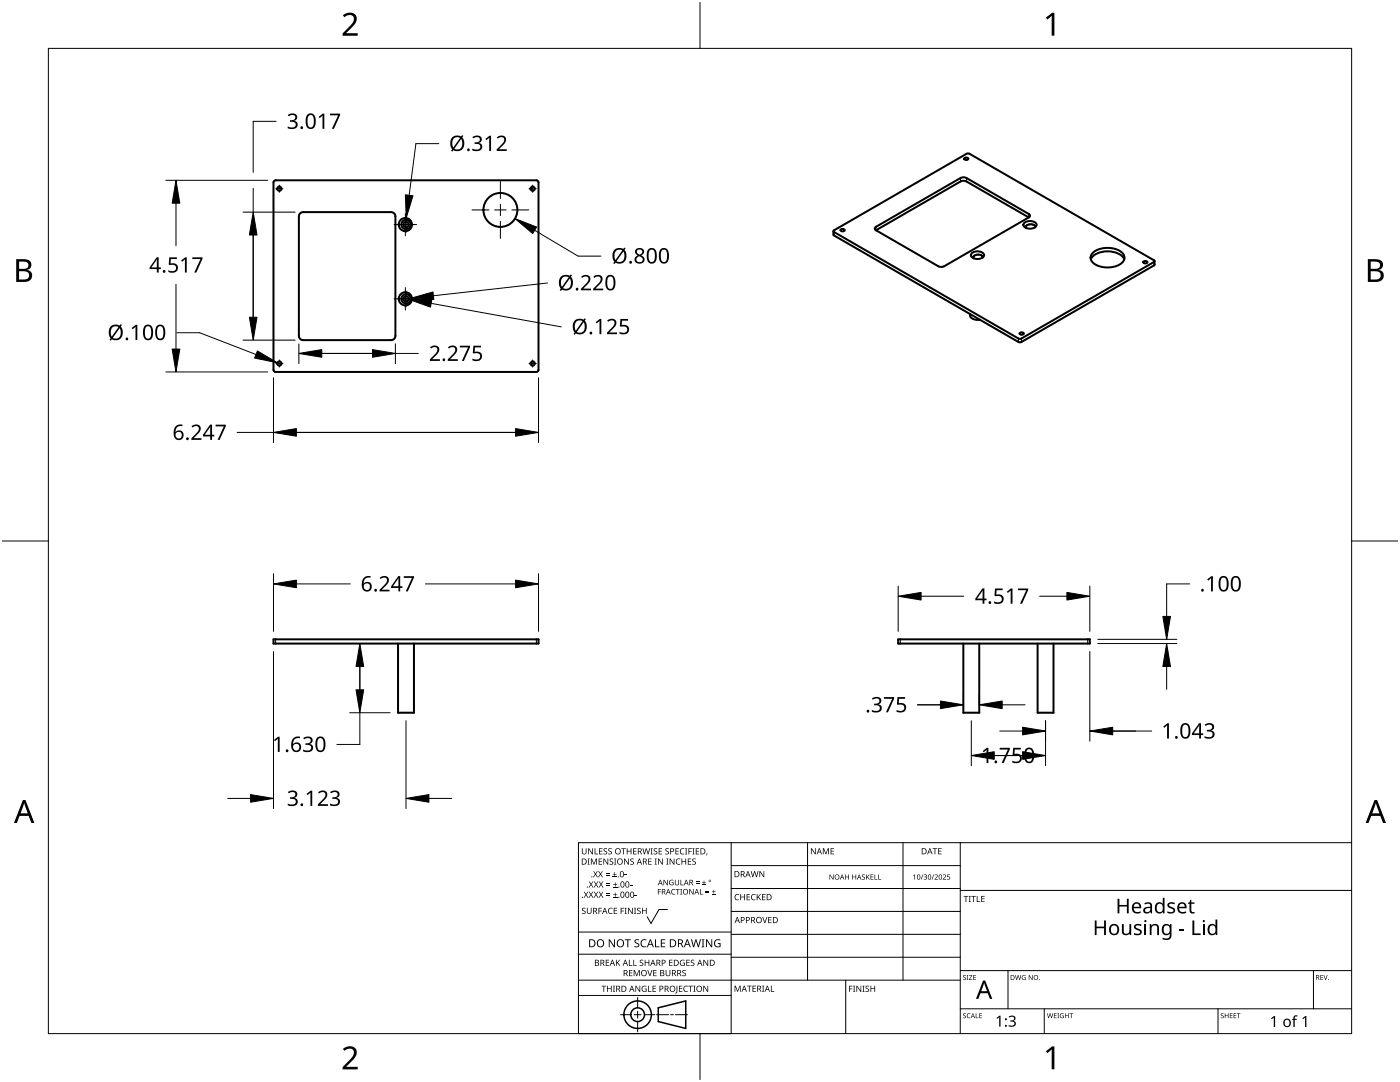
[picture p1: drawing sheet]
<svg xmlns="http://www.w3.org/2000/svg" width="279mm" height="216mm" viewBox="0 0 279 216" stroke-linecap="round" stroke-linejoin="round" font-family="sans-serif">
<path d="M191.7 35.5v.7M192.9 35.5v.7M166.5 46.3v.7M174.8 45.3v.6M205.3 42.7v.7M230.3 52.3v.7M203.3 67.5v.7M203.9 67.5v.7M55 127.6v.8M107 127.6v.8M179.7 127.6v.8M217.1 127.6v.8" fill="none" stroke="#000" stroke-width=".2"/>
<g fill="none" stroke="#000" stroke-width=".4">
<path d="M54.8 36h52.5l.2 .4-.1 37.6-.4 .2h-52.2l-.2-.4v-37.4zM192.5 31.6l.3-.2 .4 .2a.37 .37 0 0 1-.4 .3 .37 .37 0 0 1-.3-.3zM59.9 42.6l.6-.3h17.6a.85 .85 0 0 1 .8 .9v23.8a.85 .85 0 0 1-.8 .9h-17.6a.85 .85 0 0 1-.9-.9v-23.8zM166.3 46.1l.2 .9 37.1 21.3 26.7-15.3 .1-.9M166.4 46l26.8-15.4 37.2 21.5-26.8 15.5-37.1-21.3zM167.8 45.8l.4-.1 .3 .1a.37 .37 0 0 1-.3 .4 .37 .37 0 0 1-.4-.4zM194 50.5a1.61 1.61 0 0 1 2.4 .4 1.52 1.52 0 0 1-2.6 0zM194.2 51.3l.1 .2M194.2 51.3h.1M196.1 51.2a1.16 1.16 0 0 0-1.9 .1M196.1 51.2v.1M196.1 51.3l-.1 .2"/>
<path d="M204.5 44.4a1.61 1.61 0 0 1 2.4 .5 1.53 1.53 0 0 1-2.7 0zM205.3 43.4l.3-.4-.3-.3-12.4-7.2-.8-.1-17.3 9.9-.2 .3 .2 .3M205.3 43.4l-12.4-7.2-.8-.1-17.3 9.8M205.3 43.4l-17.2 9.8-.9-.1-12.4-7.2M206.6 45.2a1.14 1.14 0 0 0-1.9 .1l.1 .2M206.6 45.2h.1M206.6 45.2l-.1 .2M218 50.6a4.8 4.8 0 0 1 6.1 0 1.5 1.5 0 0 1-.9 2.3 4.9 4.9 0 0 1-5.2-.6 1.25 1.25 0 0 1 0-1.7zM224.4 51.8a3.8 3.8 0 0 0-4.1-1.6 3 3 0 0 0-2.6 1.6M228.2 52.2l.4-.1 .3 .1a.37 .37 0 0 1-.3 .4 .37 .37 0 0 1-.4-.4zM193.6 62.7a1.24 1.24 0 0 0 1.6 1.1h.4M203.5 66.4l.4-.1 .4 .1a.37 .37 0 0 1-.4 .4 .37 .37 0 0 1-.4-.4z"/>
<path d="M54.6 127.6h52.9v.8h-52.9zM79.4 128.4v13.8h3.2v-13.8M179.3 127.6h38.2v.8h-38.2zM192.3 128.4v13.8h3.1v-13.8M207.1 128.4v13.8h3.1v-13.8"/>
<circle cx="55.8" cy="37.7" r=".42"/>
<circle cx="106.3" cy="37.7" r=".42"/>
<circle cx="80.9" cy="44.8" r="1.32"/>
<circle cx="80.9" cy="59.6" r="1.32"/>
<circle cx="81" cy="59.6" r=".93"/>
<circle cx="81" cy="44.8" r=".93"/>
<circle cx="81" cy="59.6" r=".53"/>
<circle cx="81" cy="44.8" r=".53"/>
<circle cx="99.9" cy="41.9" r="3.4"/>
<circle cx="55.8" cy="72.5" r=".42"/>
<circle cx="106.3" cy="72.5" r=".42"/>
</g>
<path d="M9.7 9.7h260v196.5h-260z" fill="none" stroke="#000" stroke-width=".2"/>
<path d="M139.7 .5v9.2M.5 108h9.2M269.7 108h9.2M139.7 206.2v9.2" fill="none" stroke="#000" stroke-width=".2"/>
<g fill="#000">
<path d="M68.4 3.1a1.64 1.64 0 0 1 2.8 .4 2.52 2.52 0 0 1-1.2 2.2l-.9 .9h2.3v.5h-3v-.4l1.2-1.2a1.95 1.95 0 0 0 .9-2.2 1.23 1.23 0 0 0-1.8 .1zM208.7 3.5l1.3-.9h.4v4.5h-.5v-4l-.9 .8zM68.4 209.3a1.64 1.64 0 0 1 2.8 .4 2.52 2.52 0 0 1-1.2 2.2l-.9 1h2.3v.5h-3v-.5l1.2-1.2a1.95 1.95 0 0 0 .9-2.1 1.23 1.23 0 0 0-1.8 .1zM208.7 209.8l1.3-1h.4v4.6h-.5v-4l-.9 .7z"/>
<path d="M3.2 51.7h1.3a1.28 1.28 0 0 1 1.7 1.3 1.04 1.04 0 0 1-.8 .9 1.23 1.23 0 0 1 1 1.5 1.23 1.23 0 0 1-1.6 .9h-1.6zM3.8 54.1v1.7h.9a.86 .86 0 0 0 1.1-.9 .86 .86 0 0 0-1.1-.8zM3.8 52.2v1.4h.8a.78 .78 0 0 0 1.1-.7 .78 .78 0 0 0-1.1-.7z"/>
<path d="M273 51.7h1.3a1.28 1.28 0 0 1 1.7 1.3 1.04 1.04 0 0 1-.9 .9 1.23 1.23 0 0 1 1 1.5 1.23 1.23 0 0 1-1.5 .9h-1.6zM273.6 54.1v1.7h.9a.86 .86 0 0 0 1.1-.9 .86 .86 0 0 0-1.2-.8zM273.6 52.2v1.4h.8a.78 .78 0 0 0 1-.7 .78 .78 0 0 0-1.1-.7z"/>
<path d="M4.6 159.6h.5l1.8 4.6h-.6l-.6-1.4h-1.8l-.5 1.4h-.6zM4.8 160.2l-.7 2.1h1.4z"/>
<path d="M274.3 159.6h.5l1.8 4.6h-.6l-.5-1.4h-1.8l-.6 1.4h-.6zM274.6 160.2l-.7 2.1h1.4z"/>
</g>
<g fill="none" stroke="#000" stroke-width=".2">
<path d="M145.9 168.1v38.1h-30.5v-38.1h154.3M145.9 172.7h45.7M145.9 177.3h45.7M161.2 168.1v27.5M180.2 168.1v27.5M191.6 168.1v38.1M191.6 177.7h78.1M115.4 198.6h30.5M115.4 195.6h76.2M115.4 190.4h30.5M115.4 186h30.5M127.3 199v2.1"/>
<path d="M133.2 181.5h-1.7l-1.6 2.8-.7-1.4M145.9 181.9h45.7M145.9 186.4h45.7M145.9 191h45.7M168.8 195.6v10.6M191.6 193.7h78.1M201.2 193.7v7.6M262.1 193.7v7.6M123.8 202.5h2.1M126.6 202.5h1.3M127.3 201.8v1.4M127.3 203.8v2.1"/>
<path d="M128.6 202.5h2.1M131 202.5h2.4M133.8 202.5h.6M134.8 202.5h2.4M191.6 201.3h78.1M208.4 201.3v4.9M243.1 201.3v4.9"/>
</g>
<g fill="#000">
<path d="M116.1 169.3h.2v.8a.32 .32 0 0 0 .3 .3 .32 .32 0 0 0 .3-.3v-.8h.2v.8a.47 .47 0 0 1-.5 .4 .47 .47 0 0 1-.5-.5zM116.5 177.9h.2l.3 .5 .3-.5h.1l-.4 .6 .4 .6h-.1l-.3-.5-.4 .5h-.1l.4-.6zM117.3 171.3h.4l-.1 .1v1l.1 .1h-.4l.1-.1v-1zM117.4 169.3h.2l.6 1v-1h.1v1.2h-.1l-.7-1v1h-.1zM117.5 177.9h.2l.3 .5 .3-.5h.1l-.4 .6 .4 .6h-.1l-.4-.5-.3 .5h-.1l.4-.6zM117.5 175.9h.2l.3 .5 .3-.5h.1l-.4 .6 .5 .6h-.2l-.3-.5-.4 .5h-.1l.4-.6zM117.9 171.3h.3l.3 1 .4-1h.2v1.2h-.1v-1l-.4 1h-.1l-.4-1v1h-.2zM118.7 169.3h.1v1h.6v.2h-.7zM118.4 173.8h.1l.3 .5 .3-.5h.2l-.4 .6 .4 .7h-.1l-.4-.6-.3 .6h-.1l.4-.7zM118.5 177.9h.2l.2 .5 .3-.5h.2l-.4 .6 .4 .6h-.1l-.4-.5-.3 .5h-.1l.4-.6zM118.5 175.9h.2l.3 .5 .3-.5h.1l-.4 .6 .4 .6h-.1l-.3-.5-.4 .5h-.1l.4-.6zM119.5 171.3h.7v.1h-.6v.4h.5v.2h-.5v.4h.6v.1h-.7z"/>
<path d="M119.6 169.3h.6v.1h-.5v.4h.5v.1h-.5v.4h.5v.2h-.6zM119.4 173.8h.1l.3 .5 .3-.5h.2l-.4 .6 .4 .7h-.1l-.4-.6-.3 .6h-.2l.5-.7zM119.5 177.9h.1l.3 .5 .3-.5h.2l-.4 .6 .4 .6h-.1l-.4-.5-.3 .5h-.1l.4-.6zM119.5 175.9h.2l.3 .5 .3-.5h.1l-.4 .6 .4 .6h-.1l-.4-.5-.3 .5h-.1l.4-.6zM120.9 174.6h.8v.1h-.8zM120.9 174.2h.8v.1h-.8zM121 178.7h.8v.1h-.8zM121 178.3h.8v.1h-.8zM121 176.6h.8v.1h-.8zM121 176.3h.8v.1h-.8zM120.5 169.4l.4-.1h.3l-.1 .1a.25 .25 0 0 0-.4-.1 .25 .25 0 0 0 0 .4 .4 .4 0 0 1 .5 .3 .4 .4 0 0 1-.3 .5 .4 .4 0 0 1-.5-.2h.2a.27 .27 0 0 0 .4-.1 .27 .27 0 0 0-.3-.3l-.2-.2zM120.4 171.3h.2l.6 1v-1h.2v1.2h-.2l-.6-1v1h-.2z"/>
<path d="M121.4 169.4l.5-.1h.2v.1a.25 .25 0 0 0-.4-.1 .25 .25 0 0 0 0 .4 .4 .4 0 0 1 .4 .3 .4 .4 0 0 1-.2 .5 .4 .4 0 0 1-.5-.2h.1a.27 .27 0 0 0 .5-.1 .27 .27 0 0 0-.4-.3l-.2-.2zM122.3 174.9h.8v.2h-.8zM122.4 179h.8v.1h-.8zM122.4 177h.8v.1h-.8zM121.7 171.4l.4-.1 .3 .1-.1 .1a.25 .25 0 0 0-.4-.1 .25 .25 0 0 0 0 .4 .4 .4 0 0 1 .5 .3 .4 .4 0 0 1-.3 .5 .4 .4 0 0 1-.5-.3l.2 .1a.27 .27 0 0 0 .4-.2 .27 .27 0 0 0-.3-.3l-.2-.2zM122.6 174h.1v.4h.4v.1h-.4v.4h-.1v-.4h-.3v-.1h.3zM122.7 178.1h.1v.4h.4v.1h-.4v.3h-.1v-.3h-.3v-.1h.3zM122.7 176.1h.2v.3h.3v.2h-.3v.3h-.2v-.3h-.3v-.2h.3zM122.5 171.3h.5l-.2 .1v1l.2 .1h-.5l.2-.1v-1zM124 169.3h.9v.1h-.4v1.1h-.1v-1.1h-.4zM124.7 174.5h.4v.2h-.4zM124.6 171.3h.1l.7 1v-1h.1v1.2h-.2l-.6-1v1h-.1z"/>
<path d="M125.7 176.6h.5v.1h-.5zM125.1 169.3h.1v.5h.7v-.5h.1v1.2h-.1v-.6h-.7v.6h-.1zM125.8 171.4l.5-.1 .2 .1v.1a.25 .25 0 0 0-.4-.1 .25 .25 0 0 0 0 .4 .4 .4 0 0 1 .4 .3 .4 .4 0 0 1-.2 .5 .4 .4 0 0 1-.5-.3l.1 .1a.27 .27 0 0 0 .5-.2 .27 .27 0 0 0-.4-.3l-.2-.2zM126.7 178.6h.4v.2h-.4zM126.4 169.3h.6v.1h-.5v.4h.5v.1h-.5v.4h.5v.2h-.6zM128.2 169.3h.2l.2 1 .3-1h.2l.2 1 .3-1h.1l-.3 1.2h-.1l-.3-1.1-.3 1.1h-.2zM129.4 171.3h.6v.1h-.5v.4h.5v.2h-.5v.4h.5v.1h-.6zM129.8 169.3h.5l-.2 .1v1l.2 .1h-.5l.2-.1v-1zM130.7 171.3h.4l-.1 .1v1l.1 .1h-.4l.1-.1v-1zM130.5 169.4l.4-.1h.3l-.1 .1a.25 .25 0 0 0-.4-.1 .25 .25 0 0 0 0 .4 .4 .4 0 0 1 .5 .3 .4 .4 0 0 1-.3 .5 .4 .4 0 0 1-.5-.2h.2a.27 .27 0 0 0 .4-.1 .27 .27 0 0 0-.3-.3l-.2-.2zM131.3 177.4h.6v.1h-.5v.4h.5v.1h-.5v.5h-.1zM131.4 169.3h.7v.1h-.5v.4h.5v.1h-.5v.4h.5v.2h-.7z"/>
<path d="M131.3 171.3h.2l.7 1-.1-1h.2v1.2h-.2l-.6-1v1h-.2zM132.4 175.6h.2l.6 .9v-.9h.1v1h-.2l-.6-.9v.9h-.1zM133 171.3h.4l-.1 .1v1l.1 .1h-.4l.1-.1v-1zM132.8 169.4l.4-.1h.3l-.1 .1a.25 .25 0 0 0-.3-.1 .25 .25 0 0 0 0 .4 .4 .4 0 0 1 .4 .3 .4 .4 0 0 1-.3 .5 .4 .4 0 0 1-.4-.2h.1a.27 .27 0 0 0 .5-.1 .27 .27 0 0 0-.4-.3l-.2-.2zM133.7 175.7l.5-.2 .2 .1v.1a.45 .45 0 0 0-.7 .4 .45 .45 0 0 0 .6 .4v-.3h-.2v-.1h.3v.5a.6 .6 0 0 1-.8-.1 .6 .6 0 0 1 .1-.8zM134.1 177.5l.4-.1h.3l-.1 .2a.44 .44 0 0 0-.6 .4 .44 .44 0 0 0 .6 .3 .52 .52 0 0 1-.7 0 .52 .52 0 0 1 .1-.8zM133.6 171.3h.2l.7 1v-1h.1v1.2h-.2l-.6-1v1h-.2zM134.9 177.4h.8v.1h-.4v1h-.1v-1h-.3zM135 171.5l.5-.2 .3 .1-.1 .1a.49 .49 0 0 0-.7 .4 .49 .49 0 0 0 .7 .5 .52 .52 0 0 1-.6 0 .52 .52 0 0 1-.2-.6zM134.8 169.3h.7v.1h-.6v.4h.5v.1h-.5v.4h.6v.2h-.7zM134.7 175.6h.1v.7a.28 .28 0 0 0 .3 .2 .28 .28 0 0 0 .3-.2v-.7h.1v.7a.42 .42 0 0 1-.4 .4 .42 .42 0 0 1-.4-.4zM135.8 175.6h.1v.9h.5v.1h-.6z"/>
<path d="M135.8 177.4h.3l-.1 .1v.9l.1 .1h-.3l.1-.1v-.9zM135.8 169.4l.5-.2 .3 .1-.1 .1a.49 .49 0 0 0-.7 .5 .49 .49 0 0 0 .8 .4 .52 .52 0 0 1-.7 .1 .52 .52 0 0 1-.2-.6zM136 171.3h.2v.5h.6v-.5h.1v1.2h-.1v-.5h-.6v.5h-.2zM136.7 169.3h.5l-.2 .1v1l.2 .1h-.5l.2-.1v-1zM137.4 169.3h.7v.1h-.6v.4h.5v.2h-.5v.5h-.1zM137.3 171.3h.6v.1h-.5v.4h.5v.2h-.5v.4h.5v.1h-.6zM137.6 177.4h.1l.6 .9v-.9h.1v1.1h-.1l-.6-.9v.9h-.1zM138.2 169.3h.4l-.1 .1v1l.1 .1h-.4l.1-.1v-1zM138.9 176.2h.7v.1h-.7zM138.9 175.9h.7v.1h-.7zM138.2 171.4l.4-.1 .3 .1-.1 .1a.25 .25 0 0 0-.4-.1 .25 .25 0 0 0 0 .4 .4 .4 0 0 1 .5 .3 .4 .4 0 0 1-.3 .5 .4 .4 0 0 1-.5-.3l.2 .1a.27 .27 0 0 0 .4-.2 .27 .27 0 0 0-.3-.3l-.2-.2zM138.9 169.3h.6v.1h-.5v.4h.5v.1h-.5v.4h.5v.2h-.6z"/>
<path d="M139.7 177.4h.1v1h.5v.1h-.6zM140.1 176.5h.8v.1h-.8zM140.4 175.7h.2v.3h.3v.2h-.3v.3h-.2v-.3h-.3v-.2h.3zM140.8 178h.7v.2h-.7zM140.8 177.7h.7v.1h-.7zM141 170.3h.2l-.3 .4zM142.1 178.4h.7v.1h-.7zM142.4 177.6h.1v.3h.3v.1h-.3v.3h-.1v-.3h-.3v-.1h.3zM146.8 178.6l.4-.2 .3 .1v.1a.49 .49 0 0 0-.7 .4 .49 .49 0 0 0 .7 .5 .52 .52 0 0 1-.7 0 .52 .52 0 0 1-.2-.6zM147.7 178.4h.2v.5h.6v-.5h.2v1.2h-.2v-.5h-.6v.5h-.2zM149 178.4h.7v.1h-.5v.4h.4v.2h-.4v.4h.5v.1h-.7zM150 178.6l.5-.2 .3 .1-.1 .1a.49 .49 0 0 0-.7 .4 .49 .49 0 0 0 .8 .5 .52 .52 0 0 1-.7 0 .52 .52 0 0 1-.2-.6z"/>
<path d="M149.8 173.8h.2l.2 1.1 .3-1.1h.2l.3 1.1 .2-1.1h.2l-.3 1.2h-.2l-.3-1-.3 1h-.1zM151 178.4h.2v.6l.5-.6h.2l-.5 .5 .5 .7h-.2l-.4-.6-.1 .6h-.2zM151.6 173.8h.1l.7 1v-1h.1v1.2h-.2l-.6-1v1h-.1zM152.1 178.4h.7v.1h-.6v.4h.5v.2h-.5v.4h.6v.1h-.7zM161.8 169.3h.2l.7 1v-1h.1v1.2h-.2l-.6-1v1h-.2zM164.2 169.3h.2l.4 .9 .4-.9h.2v1.2h-.1v-1.1l-.4 1.1h-.1l-.4-1.1v1.1h-.2zM165.5 174.5h.2l.5 .8v-.8h.2v1h-.2l-.5-.8v.8h-.2zM165.8 169.3h.6v.1h-.5v.4h.5v.1h-.5v.4h.5v.2h-.6zM168.7 174.5h.1v.4h.5v-.4h.1v1h-.1v-.5h-.5v.5h-.1zM170.1 174.5h.1v.4h.5v-.4h.2v1h-.2v-.5h-.5v.5h-.1zM172.1 174.6l.3-.1h.2v.1a.24 .24 0 0 0-.3 0 .24 .24 0 0 0-.1 .3 .24 .24 0 0 0 .3 .1 .32 .32 0 0 1 0 .5 .32 .32 0 0 1-.5-.1h.1a.26 .26 0 0 0 .3 0 .26 .26 0 0 0 .1-.3 .26 .26 0 0 0-.4-.1zM172.8 174.5h.2v.5l.6-.5-.4 .4 .4 .6h-.2l-.3-.5-.1 .5h-.2z"/>
<path d="M173.7 174.5h.6v.1h-.4v.3h.4v.1h-.4v.4h.4v.1h-.6zM174.5 174.5h.2v.9h.4v.1h-.6zM175.3 174.5h.1v.9h.4v.1h-.5zM182.2 174.7l.4-.2v1h-.1v-.9l-.2 .2zM184.1 174.5h.2l-.4 1h-.1zM184.3 174.6a.32 .32 0 0 1 .5-.1 .32 .32 0 0 1 0 .5 .32 .32 0 0 1 .2 .4 .32 .32 0 0 1-.5 .1l-.2-.1a.26 .26 0 0 0 .4 .1 .26 .26 0 0 0 .1-.4l-.3-.2a.23 .23 0 0 0 .3 0 .23 .23 0 0 0-.1-.4 .23 .23 0 0 0-.3 .2zM186.3 174.5h.1l-.4 1h-.1zM186.1 169.3h.9v.1h-.3v1.1h-.2v-1.1h-.4zM186.5 174.6a.37 .37 0 0 1 .6 0 .37 .37 0 0 1-.2 .6l-.2 .2h.5v.1h-.7l.3-.4a.27 .27 0 0 0 .3-.3 .27 .27 0 0 0-.4-.2zM187.2 169.3h.7v.1h-.5v.4h.5v.1h-.5v.4h.5v.2h-.7zM188.2 174.6a.37 .37 0 0 1 .6 0 .37 .37 0 0 1-.3 .6l-.2 .2h.5v.1h-.7l.3-.4a.27 .27 0 0 0 .3-.3 .27 .27 0 0 0-.4-.2zM189 174.5h.6v.1h-.4l-.1 .3a.34 .34 0 0 1 .5 .2 .34 .34 0 0 1-.2 .4 .34 .34 0 0 1-.4-.1 .27 .27 0 0 0 .4 .1 .27 .27 0 0 0 .1-.4 .27 .27 0 0 0-.4-.1z"/>
<path d="M192.3 178.8h.9v.1h-.3v1.1h-.2v-1.1h-.4zM193.3 178.8h.5l-.2 .1v1l.2 .1h-.5l.2-.1v-1zM193.8 178.8h1v.1h-.4v1.1h-.2v-1.1h-.4zM194.9 178.8h.2v1.1h.5v.1h-.7zM195.8 178.8h.7v.1h-.5v.4h.5v.1h-.5v.5h.5v.1h-.7zM116.2 181.3l.4-.2 .3 .1-.1 .1a.25 .25 0 0 0-.4-.1 .25 .25 0 0 0 0 .4 .4 .4 0 0 1 .5 .3 .4 .4 0 0 1-.3 .5 .4 .4 0 0 1-.5-.2h.2a.27 .27 0 0 0 .4-.1 .27 .27 0 0 0-.3-.3l-.2-.2zM117.1 181.1h.2v.8a.32 .32 0 0 0 .3 .3 .32 .32 0 0 0 .3-.3v-.8h.2v.8a.47 .47 0 0 1-.5 .5 .47 .47 0 0 1-.5-.5zM119.4 181.1h.7v.2h-.5v.4h.5v.1h-.5v.6h-.2zM120 196.7h1v.1h-.4v1.1h-.2v-1.1h-.4zM120.9 191.5h.7v.1h-.6v.4h.5v.2h-.5v.4h.6v.1h-.7zM121.5 181.3l.4-.2 .4 .1-.1 .1a.49 .49 0 0 0-.7 .5 .49 .49 0 0 0 .7 .4 .52 .52 0 0 1-.6 .1 .52 .52 0 0 1-.3-.6zM121.1 196.7h.2v.5h.6v-.5h.2v1.2h-.2v-.6h-.6v.6h-.2z"/>
<path d="M121.5 187.4h.2l.9 1.3v-1.3h.1v1.6h-.2l-.8-1.3v1.3h-.2zM122.3 196.7h.4l-.1 .1v1l.1 .1h-.4l.2-.1v-1zM122.5 181.1h.7v.2h-.6v.4h.5v.1h-.5v.4h.6v.2h-.7zM122.9 191.5h.2v.6l.5-.6h.2l-.5 .5 .5 .7h-.2l-.4-.6-.1 .6h-.2zM123.9 181.1h.6v.2h-.5v.4h.5v.1h-.5v.6h-.1zM124.7 181.1h.4l-.2 .2v.9l.2 .2h-.4l.1-.2v-.9zM124.7 187.4h1.2v.2h-.5v1.4h-.2v-1.4h-.5zM125.5 191.5h.2v1.1h.5v.1h-.7zM125.5 193.6h.7v.1h-.5v.4h.5v.1h-.5v.4h.5v.2h-.7zM125.3 181.1h.2l.7 1.1-.1-1.1h.2v1.3h-.2l-.6-1v1h-.2zM126.4 191.5h.1v1.1h.6v.1h-.7zM126.5 181.1h.5l-.2 .2v.9l.2 .2h-.5l.2-.2v-.9z"/>
<path d="M126.5 193.6h.2l.4 1 .4-1h.2v1.2h-.2v-1.1l-.4 1.1h-.1l-.4-1.1v1.1h-.1zM126.7 187.6l.3-.2 .6 .1-.2 .1a.33 .33 0 0 0-.6 .2 .33 .33 0 0 0 .4 .4 .47 .47 0 0 1 .4 .6 .47 .47 0 0 1-.7 .2h-.3v-.2h.2a.35 .35 0 0 0 .6-.2 .35 .35 0 0 0-.5-.4l-.3-.2zM126.8 196.7h.2l.6 1v-1h.2v1.2h-.2l-.7-1 .1 1h-.2zM127.2 181.3l.4-.2 .3 .1-.1 .1a.25 .25 0 0 0-.4-.1 .25 .25 0 0 0 0 .4 .4 .4 0 0 1 .5 .3 .4 .4 0 0 1-.3 .5 .4 .4 0 0 1-.5-.2h.2a.27 .27 0 0 0 .4-.1 .27 .27 0 0 0-.3-.3l-.2-.2zM127.7 191.6l.4-.1 .3 .1-.1 .1a.25 .25 0 0 0-.3-.1 .25 .25 0 0 0 0 .4 .4 .4 0 0 1 .4 .3 .4 .4 0 0 1-.3 .5 .4 .4 0 0 1-.4-.3l.1 .1a.27 .27 0 0 0 .5-.2 .27 .27 0 0 0-.4-.3l-.2-.2zM128 187.6l.6-.2 .4 .1-.1 .2a.63 .63 0 0 0-.9 .5 .63 .63 0 0 0 1 .6v.2a.83 .83 0 0 1-1.1-.3 .83 .83 0 0 1 .1-1.1zM128.2 196.8l.6-.1 .2 .1v.1a.5 .5 0 0 0-.8 .4 .5 .5 0 0 0 .7 .5v-.4h-.3v-.1h.4v.6a.66 .66 0 0 1-.8-.2 .66 .66 0 0 1 0-.9zM128.1 181.1h.2v.6h.6v-.6h.2v1.3h-.2v-.6h-.6v.6h-.2zM129.2 193.6h.1l.4 1 .3-1h.2l-.4 1.2h-.2zM129.3 196.7h.2v1.1h.5v.1h-.7zM128.7 191.5h.1v.5h.6v-.5h.2v1.2h-.2v-.5h-.6v.5h-.1zM130.7 187.4h.2v1.4h.7v.2h-.9z"/>
<path d="M130.2 196.7h.7v.1h-.5v.4h.5v.1h-.5v.5h.5v.1h-.7zM130.4 193.6h.6v.1h-.5v.4h.5v.1h-.5v.4h.5v.2h-.6zM131.9 187.4h.9v.2h-.7v.5h.6v.2h-.6v.5h.7v.2h-.9zM132.8 193.6h.2v.7a.32 .32 0 0 0 .3 .4 .32 .32 0 0 0 .3-.4v-.7h.2v.7a.47 .47 0 0 1-.5 .5 .47 .47 0 0 1-.5-.5zM133.5 191.5h.7v.1h-.5v.4h.5v.2h-.5v.4h.5v.1h-.7zM135 196.7h.2v1.3l-.1 .2h-.3l-.1-.1 .3-.2zM135.5 196.7h.7v.1h-.5v.4h.4v.1h-.4v.5h.5v.1h-.7zM135.8 191.7l.5-.2 .4 .1-.1 .1a.5 .5 0 0 0-.8 .4 .5 .5 0 0 0 .7 .5v-.4h-.2v-.1h.4v.6a.66 .66 0 0 1-.9-.1 .66 .66 0 0 1 0-.9zM136.2 193.7l.4-.2 .3 .1-.1 .1a.25 .25 0 0 0-.4-.1 .25 .25 0 0 0 0 .4 .4 .4 0 0 1 .5 .3 .4 .4 0 0 1-.3 .5 .4 .4 0 0 1-.5-.2h.2a.27 .27 0 0 0 .5-.1 .27 .27 0 0 0-.4-.3l-.2-.2zM136.5 196.8l.5-.1 .3 .1-.1 .1a.49 .49 0 0 0-.7 .4 .49 .49 0 0 0 .8 .4 .52 .52 0 0 1-.7 .1 .52 .52 0 0 1-.2-.6zM137 191.5h.6v.1h-.5v.4h.5v.2h-.5v.4h.5v.1h-.6zM137.4 196.7h.9v.1h-.4v1.1h-.1v-1.1h-.4z"/>
<path d="M137.9 191.6l.4-.1 .3 .1-.1 .1a.25 .25 0 0 0-.4-.1 .25 .25 0 0 0 0 .4 .4 .4 0 0 1 .5 .3 .4 .4 0 0 1-.3 .5 .4 .4 0 0 1-.5-.3l.2 .1a.27 .27 0 0 0 .4-.2 .27 .27 0 0 0-.3-.3l-.2-.2zM138.4 196.7h.4l-.1 .1v1l.1 .1h-.4l.1-.1v-1zM137.9 187.4h.2l.3 1.4 .4-1.4h.2l.4 1.4 .3-1.4h.2l-.4 1.6h-.2l-.4-1.3-.4 1.3h-.2zM140 187.4h.6l-.2 .2v1.3l.2 .1h-.6l.2-.1v-1.3zM140.4 196.7h.1l.7 1v-1h.1v1.2h-.1l-.7-1v1h-.1zM140.4 191.5h.2l.6 1v-1h.1v1.2h-.1l-.7-1v1h-.1zM140.9 187.4h.2l.9 1.3v-1.3h.1v1.6h-.2l-.8-1.3v1.3h-.2zM142.7 187.6l.7-.2 .4 .1-.1 .2a.65 .65 0 0 0-1 .5 .65 .65 0 0 0 .9 .6v-.4h-.3v-.2h.5v.7a.86 .86 0 0 1-1.1-.1 .86 .86 0 0 1 0-1.2zM146.6 196.7h.2l.4 1 .4-1h.2v1.2h-.1v-1.1l-.4 1.1h-.2l-.4-1.1v1.1h-.1zM149.1 196.7h.9v.1h-.4v1.1h-.1v-1.1h-.4zM150.2 196.7h.7v.1h-.6v.4h.5v.1h-.5v.5h.6v.1h-.7zM152.1 183h.2l.3 1 .4-1h.1l-.4 1.2h-.1z"/>
<path d="M152.1 196.7h.4l-.1 .1v1l.1 .1h-.4l.1-.1v-1zM153.8 196.7h.2v1.1h.5v.1h-.7zM153.3 183h.7v.1h-.5v.4h.5v.1h-.5v.5h.5v.1h-.7zM169.5 196.7h.6v.1h-.5v.5h.5v.1h-.5v.5h-.1zM170.2 196.7h.5l-.2 .1v1l.2 .1h-.5l.2-.1v-1zM170.9 196.7h.2l.6 1v-1h.2v1.2h-.2l-.6-1v1h-.2zM172.1 196.7h.5l-.2 .1v1l.2 .1h-.5l.2-.1v-1zM172.8 196.8l.4-.1h.2v.2a.25 .25 0 0 0-.4-.1 .25 .25 0 0 0 0 .4 .4 .4 0 0 1 .5 .3 .4 .4 0 0 1-.3 .4 .4 .4 0 0 1-.5-.2l.2 .1a.27 .27 0 0 0 .4-.2 .27 .27 0 0 0-.3-.3l-.3-.2zM173.7 196.7h.2v.5h.6v-.5h.2v1.2h-.2v-.6h-.6v.6h-.2zM192.2 194.7l.4-.1h.2l-.1 .1a.24 .24 0 0 0-.3 0 .24 .24 0 0 0-.1 .3 .24 .24 0 0 0 .4 .1 .31 .31 0 0 1 0 .4 .31 .31 0 0 1-.5-.1 .24 .24 0 0 0 .3 .1 .24 .24 0 0 0 .1-.3l-.4-.3zM192.9 194.6h.4l-.1 .1v.7l.1 .1h-.4l.1-.1v-.7zM193.4 194.6h.6l-.5 .8h.6v.1h-.7l.5-.8h-.5z"/>
<path d="M194.2 194.6h.6v.1h-.4v.3h.4v.1h-.4v.3h.4v.1h-.6zM202.6 194.6h.1l.2 .8 .2-.8h.2l.2 .8 .2-.8h.1l-.2 .9h-.2l-.2-.8-.2 .8h-.2zM204 194.7l.4-.1h.3l-.1 .1a.4 .4 0 0 0-.6 .4 .4 .4 0 0 0 .6 .3v-.3l-.2-.1h.3v.5a.53 .53 0 0 1-.7-.1 .53 .53 0 0 1 0-.7zM205.3 194.6h.1l.6 .8v-.8h.1v.9h-.2l-.5-.8v.8h-.1zM218.5 183.7h.3v1.2h1.5v-1.2h.4v2.9h-.4v-1.4h-1.5v1.4h-.3zM223.9 184.4h.4v1.4a.59 .59 0 0 0 .7 .5 .59 .59 0 0 0 .4-.8v-1.1h.4v2.2h-.3l-.1-.3a.84 .84 0 0 1-.9 .3 .84 .84 0 0 1-.6-.8zM223 179.3h.4v1.3h1.5v-1.3h.4v3h-.4v-1.4h-1.5v1.4h-.4zM226.4 184.6a1.29 1.29 0 0 1 1.4-.1l-.1 .3-.5-.1a.35 .35 0 0 0-.5 .1 .35 .35 0 0 0 .3 .5h.2a.66 .66 0 0 1 .7 .8 .66 .66 0 0 1-.9 .5l-.7-.1v-.3l.7 .1 .5-.1v-.4l-.5-.2a.65 .65 0 0 1-.6-1zM229.5 184.4h.2l.1 .3a.83 .83 0 0 1 .9-.3 .83 .83 0 0 1 .6 .8v1.4h-.4v-1.4a.59 .59 0 0 0-.7-.5 .59 .59 0 0 0-.4 .7v1.2h-.3zM233.1 180.3a1.29 1.29 0 0 1 1.4-.1l-.1 .3-.5-.2a.35 .35 0 0 0-.6 .2 .35 .35 0 0 0 .4 .4l.2 .1a.66 .66 0 0 1 .6 .8 .66 .66 0 0 1-.8 .5l-.7-.1v-.4l.7 .2 .4-.1v-.4l-.5-.2a.65 .65 0 0 1-.5-1zM235.4 185.3h1v.3h-1zM238 183.7h.3v2.6h1.3v.3h-1.6z"/>
<path d="M237.5 179.6h.3v.5h.6v.2h-.6v1.3l.2 .4h.4v.2a.67 .67 0 0 1-1-.6v-1.3h-.3v-.1l.3-.2zM263.5 194.6h.6v.1h-.5v.3h.4v.1h-.4v.3h.5v.1h-.6zM264.1 194.6h.2l.2 .8 .3-.8h.2l-.4 .9h-.1zM192.2 202.3l.4-.1h.2l-.1 .1a.24 .24 0 0 0-.3 0 .24 .24 0 0 0-.1 .3 .24 .24 0 0 0 .4 .1 .31 .31 0 0 1 0 .5 .31 .31 0 0 1-.5-.2 .24 .24 0 0 0 .3 .1 .24 .24 0 0 0 .1-.3l-.4-.2zM193.1 202.3l.3-.1h.3l-.1 .1a.39 .39 0 0 0-.5 .4 .39 .39 0 0 0 .5 .3 .46 .46 0 0 1-.6 0 .46 .46 0 0 1 .1-.7zM194.7 202.2h.1v.8h.5v.2h-.6zM195.4 202.2h.6v.1h-.4v.3h.4v.1h-.4v.4h.4v.1h-.6zM198.9 203.1l.6-.4h.2v2.2h-.3v-1.9l-.4 .3zM201.3 202.9a.73 .73 0 0 1 .9-.3 .73 .73 0 0 1 .4 .8l-.4 .3a.62 .62 0 0 1 .5 .8 .62 .62 0 0 1-.8 .4l-.6-.1v-.3l.3 .1a.49 .49 0 0 0 .7 0 .49 .49 0 0 0 0-.7l-.7-.1v-.2a.46 .46 0 0 0 .7 0 .46 .46 0 0 0-.1-.7h-.3l-.5 .2zM209 202.2h.1l.2 .8 .2-.8h.1l.3 .8 .2-.8h.1l-.3 1h-.1l-.2-.9-.3 .9h-.1zM210.3 202.2h.6v.1h-.4v.3h.3v.1h-.3v.4h.4v.1h-.6zM211 202.2h.4l-.2 .1v.8l.2 .1h-.4l.1-.1v-.8z"/>
<path d="M211.6 202.3l.7-.1-.1 .1a.4 .4 0 0 0-.6 .4 .4 .4 0 0 0 .6 .3v-.2l-.2-.2h.3v.5a.53 .53 0 0 1-.7-.1 .53 .53 0 0 1 0-.7zM212.5 202.2h.2v.4h.5v-.4h.1v1h-.1v-.5h-.5v.5h-.2zM213.4 202.2h.8v.1h-.3v.9h-.2v-.9h-.3zM243.7 202.3l.3-.1h.2v.1a.24 .24 0 0 0-.3 0 .24 .24 0 0 0-.1 .3 .24 .24 0 0 0 .3 .1 .31 .31 0 0 1 0 .5 .31 .31 0 0 1-.5-.2 .24 .24 0 0 0 .4 .1 .24 .24 0 0 0 0-.3l-.3-.2zM244.4 202.2h.2v.4h.5v-.4h.1v1h-.1v-.5h-.5v.5h-.2zM245.4 202.2h.6v.1h-.4v.3h.4v.1h-.4v.4h.4v.1h-.6zM246.2 202.2h.5v.1h-.4v.3h.4v.1h-.4v.4h.4v.1h-.5zM246.8 202.2h.8v.1h-.3v.9h-.2v-.9h-.3zM253.7 203.2l.6-.5h.2v2.2h-.3v-1.9l-.4 .4zM258.2 202.7l.3-.1h.5l-.1 .3-.4-.1-.1 .2v.3h.4v.2h-.4v1.4h-.3v-1.4h-.3l.3-.2zM259.9 203.2l.6-.5h.2v2.2h-.2v-1.9l-.5 .4z"/>
<path d="M116.1 171.3h.4a.61 .61 0 0 1 .6 .6 .61 .61 0 0 1-.6 .6h-.4zM116.3 171.4v1h.1a.48 .48 0 0 0 .5-.5 .48 .48 0 0 0-.4-.5z"/>
<path d="M122.7 169.9a.61 .61 0 0 1 1.2 0 .61 .61 0 0 1-1.2 0zM122.9 169.9a.45 .45 0 0 0 .9 0 .45 .45 0 0 0-.9 0z"/>
<path d="M123.1 171.9a.61 .61 0 0 1 1.2 0 .61 .61 0 0 1-1.2 0zM123.3 171.9a.45 .45 0 0 0 .9 0 .45 .45 0 0 0-.9 0z"/>
<path d="M123.9 173.9a.5 .5 0 0 1 .6 .1 .5 .5 0 0 1 0 .7 .44 .44 0 0 1-.6 .3 .44 .44 0 0 1-.2-.6zM123.9 174a.48 .48 0 0 0-.1 .6 .48 .48 0 0 0 .5 .3v-.8l-.1-.1z"/>
<path d="M124 178a.5 .5 0 0 1 .6 .1 .5 .5 0 0 1 0 .6 .44 .44 0 0 1-.6 .4 .44 .44 0 0 1-.2-.6zM124.1 178.1a.48 .48 0 0 0-.2 .6 .48 .48 0 0 0 .5 .3v-.8l-.1-.2z"/>
<path d="M124 176a.5 .5 0 0 1 .6 .1 .5 .5 0 0 1 0 .6 .44 .44 0 0 1-.6 .4 .44 .44 0 0 1-.2-.7zM124.1 176.1a.48 .48 0 0 0-.2 .5 .48 .48 0 0 0 .5 .3v-.7l-.1-.2z"/>
<path d="M124.9 178a.5 .5 0 0 1 .7 .1 .5 .5 0 0 1 0 .6 .44 .44 0 0 1-.6 .4 .44 .44 0 0 1-.2-.6zM125 178.1a.48 .48 0 0 0-.1 .6 .48 .48 0 0 0 .4 .3l.1-.8-.2-.2z"/>
<path d="M124.9 176a.5 .5 0 0 1 .7 .1 .5 .5 0 0 1 0 .6 .44 .44 0 0 1-.6 .4 .44 .44 0 0 1-.2-.7zM125 176.1a.48 .48 0 0 0-.1 .5 .48 .48 0 0 0 .5 .3v-.7l-.1-.2z"/>
<path d="M125.9 178a.5 .5 0 0 1 .6 .1 .5 .5 0 0 1 0 .6 .44 .44 0 0 1-.5 .4 .44 .44 0 0 1-.2-.6zM126 178.1a.48 .48 0 0 0-.2 .6 .48 .48 0 0 0 .5 .3l.1-.8-.2-.2z"/>
<path d="M127.3 169.3h.3a.35 .35 0 0 1 .5 .2 .35 .35 0 0 1-.3 .4l.4 .6h-.2l-.3-.5h-.3v.5h-.1zM127.4 169.4v.4h.2a.23 .23 0 0 0 .3-.2 .23 .23 0 0 0-.3-.2z"/>
<path d="M127.5 171.3h.2l.4 1.2h-.1l-.2-.4h-.4l-.2 .4h-.1zM127.6 171.5l-.2 .5h.4z"/>
<path d="M128.3 171.3h.3a.35 .35 0 0 1 .5 .2 .35 .35 0 0 1-.3 .5l.4 .5h-.2l-.3-.5h-.2v.5h-.2zM128.5 171.4v.5h.1a.23 .23 0 0 0 .3-.2 .23 .23 0 0 0-.3-.3z"/>
<path d="M131.7 175.5h.1l.5 1.1h-.2l-.1-.3h-.4l-.2 .3h-.1zM131.8 175.7l-.2 .5h.3z"/>
<path d="M132.1 177.4h.3a.31 .31 0 0 1 .4 .2 .31 .31 0 0 1-.2 .4l.3 .5h-.2l-.3-.5h-.2v.5h-.1zM132.2 177.5v.4h.2a.21 .21 0 0 0 .2-.2 .21 .21 0 0 0-.2-.2z"/>
<path d="M133.3 177.4h.1l.5 1.1h-.2l-.1-.4h-.4l-.2 .4h-.1zM133.4 177.5l-.2 .5h.4z"/>
<path d="M133.8 169.3h.3a.41 .41 0 0 1 .4 .5 .41 .41 0 0 1-.6 .2v.5h-.1zM133.9 169.4v.5a.29 .29 0 0 0 .5-.3 .29 .29 0 0 0-.5-.2z"/>
<path d="M136.9 175.5h.1l.4 1.1h-.1l-.1-.3h-.5l-.1 .3h-.1zM137 175.7l-.2 .5h.3z"/>
<path d="M136.2 177.9a.55 .55 0 0 1 1.1 0 .55 .55 0 0 1-1.1 0zM136.4 177.9a.45 .45 0 0 0 .9 0 .45 .45 0 0 0-.9 0z"/>
<path d="M137.6 175.6h.3a.31 .31 0 0 1 .4 .2 .31 .31 0 0 1-.2 .4l.3 .4h-.2l-.3-.4h-.2v.4h-.1zM137.7 175.7v.4h.2a.21 .21 0 0 0 .2-.2 .21 .21 0 0 0-.2-.2z"/>
<path d="M139 177.4h.1l.4 1.1h-.1l-.1-.4h-.5l-.1 .4h-.1zM139.1 177.5l-.2 .5h.3z"/>
<path d="M139.8 169.3h.4a.61 .61 0 0 1 .6 .6 .61 .61 0 0 1-.7 .6h-.3zM140 169.4v.9h.1a.48 .48 0 0 0 .5-.4 .48 .48 0 0 0-.4-.5z"/>
<path d="M141.4 175.8a.25 .25 0 0 1 .5 0 .25 .25 0 0 1-.5 0zM141.5 175.8a.15 .15 0 0 0 .3 0 .15 .15 0 0 0-.3 0z"/>
<path d="M146.6 173.8h.4a.61 .61 0 0 1 .6 .6 .61 .61 0 0 1-.7 .6h-.3zM146.7 174v.9h.2a.48 .48 0 0 0 .5-.5 .48 .48 0 0 0-.5-.4z"/>
<path d="M147.8 173.8h.4a.35 .35 0 0 1 .4 .3 .35 .35 0 0 1-.2 .4l.3 .5h-.2l-.3-.5h-.2v.5h-.2zM148 174v.4h.2a.23 .23 0 0 0 .3-.2 .23 .23 0 0 0-.3-.2z"/>
<path d="M149.2 173.8h.1l.5 1.2h-.1l-.2-.3h-.5l-.1 .3h-.2zM149.3 174l-.2 .5h.4z"/>
<path d="M153 178.4h.4a.61 .61 0 0 1 .6 .6 .61 .61 0 0 1-.6 .6h-.4zM153.2 178.5v1h.1a.48 .48 0 0 0 .5-.5 .48 .48 0 0 0-.4-.5z"/>
<path d="M163.4 169.2h.2l.5 1.3h-.2l-.2-.4h-.4l-.2 .4h-.1zM163.5 169.4l-.2 .6h.4z"/>
<path d="M166.5 175a.51 .51 0 0 1 1 0 .51 .51 0 0 1-1 0zM166.7 175a.4 .4 0 0 0 .8 0 .4 .4 0 0 0-.8 0z"/>
<path d="M168 174.5h.1l.4 1h-.1l-.1-.3h-.4l-.2 .3h-.1zM168.1 174.6l-.2 .5h.3z"/>
<path d="M171.4 174.5h.1l.4 1h-.1l-.1-.3h-.4l-.2 .3h-.1zM171.5 174.6l-.2 .5h.3z"/>
<path d="M183.1 174.6h.4l.2 .5a.38 .38 0 0 1-.5 .4 .38 .38 0 0 1-.2-.6zM183.2 174.6v.1a.39 .39 0 0 0-.1 .4 .39 .39 0 0 0 .4 .3 .4 .4 0 0 0 .1-.5 .4 .4 0 0 0-.4-.3z"/>
<path d="M184 169.3h.3a.61 .61 0 0 1 .6 .6 .61 .61 0 0 1-.6 .6h-.3zM184.1 169.4v.9h.2a.48 .48 0 0 0 .5-.4 .48 .48 0 0 0-.5-.5z"/>
<path d="M185.3 174.6h.4l.1 .5a.38 .38 0 0 1-.4 .4 .38 .38 0 0 1-.2-.6zM185.4 174.6l-.1 .1a.39 .39 0 0 0-.1 .4 .39 .39 0 0 0 .4 .3 .4 .4 0 0 0 .2-.5 .4 .4 0 0 0-.4-.3z"/>
<path d="M185.5 169.2h.1l.5 1.3h-.1l-.2-.4h-.5l-.1 .4h-.2zM185.6 169.4l-.2 .6h.4z"/>
<path d="M187.5 174.6h.4l.1 .5a.38 .38 0 0 1-.4 .4 .38 .38 0 0 1-.3-.6zM187.5 174.6v.1a.39 .39 0 0 0-.1 .4 .39 .39 0 0 0 .4 .3 .4 .4 0 0 0 .2-.5 .4 .4 0 0 0-.5-.3z"/>
<path d="M118.4 181.1h.3a.35 .35 0 0 1 .4 .3 .35 .35 0 0 1-.2 .4l.3 .6h-.1l-.3-.5h-.3v.5h-.1zM118.5 181.3v.4h.2a.23 .23 0 0 0 .3-.2 .23 .23 0 0 0-.3-.2z"/>
<path d="M118.7 191.5h.4a.31 .31 0 0 1 .4 .2 .31 .31 0 0 1-.2 .4 .33 .33 0 0 1 .3 .4 .33 .33 0 0 1-.4 .2h-.5zM118.9 192.2v.4h.2a.23 .23 0 0 0 .3-.2 .23 .23 0 0 0-.3-.2zM118.9 191.6v.4h.2a.21 .21 0 0 0 .3-.2 .21 .21 0 0 0-.3-.2z"/>
<path d="M117.6 187.4h.5a.79 .79 0 0 1 .7 .8 .79 .79 0 0 1-.8 .8h-.4zM117.8 187.6v1.2h.2a.62 .62 0 0 0 .6-.6 .62 .62 0 0 0-.6-.6z"/>
<path d="M119.8 191.5h.4a.35 .35 0 0 1 .4 .3 .35 .35 0 0 1-.2 .4l.3 .5h-.2l-.3-.5h-.2v.5h-.2zM120 191.6v.5h.2a.23 .23 0 0 0 .3-.2 .23 .23 0 0 0-.3-.3z"/>
<path d="M119.3 187.6a.77 .77 0 0 1 1.1 .1 .77 .77 0 0 1-.2 1.1 .77 .77 0 0 1-1-.2l-.1-.6zM119.5 187.7a.63 .63 0 0 0-.2 .8 .63 .63 0 0 0 .8 .3 .63 .63 0 0 0 .2-.9 .63 .63 0 0 0-.8-.2z"/>
<path d="M120.6 181.1h.2l.4 1.3h-.1l-.2-.4h-.4l-.2 .4h-.1zM120.7 181.3l-.2 .6h.4z"/>
<path d="M122.1 191.5h.2l.5 1.2h-.2l-.1-.3h-.5l-.2 .3h-.1zM122.2 191.7l-.2 .5h.4z"/>
<path d="M123 196.7h.3a.35 .35 0 0 1 .4 .2 .35 .35 0 0 1-.2 .5l.3 .5h-.1l-.3-.5h-.3v.5h-.1zM123.1 196.8v.5h.2a.23 .23 0 0 0 .3-.3 .23 .23 0 0 0-.3-.2z"/>
<path d="M123.3 187.6a.77 .77 0 0 1 1.1 .1 .77 .77 0 0 1-.2 1.1 .77 .77 0 0 1-1.1-.2v-.6zM123.5 187.7a.63 .63 0 0 0-.2 .8 .63 .63 0 0 0 .8 .3 .63 .63 0 0 0 .2-.9 .63 .63 0 0 0-.8-.2z"/>
<path d="M124.5 193.6h.3a.35 .35 0 0 1 .4 .2 .35 .35 0 0 1-.2 .4l.3 .6h-.1l-.3-.5h-.3v.5h-.1zM124.6 193.7v.4h.2a.23 .23 0 0 0 .3-.2 .23 .23 0 0 0-.3-.2z"/>
<path d="M124 196.7h.4a.61 .61 0 0 1 .6 .6 .61 .61 0 0 1-.6 .6h-.4zM124.2 196.8v1h.2a.48 .48 0 0 0 .5-.5 .48 .48 0 0 0-.5-.5z"/>
<path d="M124.7 191.5h.2l.4 1.2h-.1l-.2-.3h-.4l-.2 .3h-.1zM124.8 191.7l-.2 .5h.4z"/>
<path d="M126 196.7h.2l.4 1.2h-.1l-.2-.4h-.4l-.2 .4h-.1zM126.1 196.8l-.2 .6h.4z"/>
<path d="M127.9 194.2a.61 .61 0 0 1 1.2 0 .61 .61 0 0 1-1.2 0zM128.1 194.2a.45 .45 0 0 0 .9 0 .45 .45 0 0 0-.9 0z"/>
<path d="M129.7 187.4h.2l.6 1.6h-.2l-.2-.5h-.6l-.2 .5h-.2zM129.8 187.6l-.3 .7h.5z"/>
<path d="M130.2 191.5h.2l.4 1.2h-.1l-.2-.3h-.4l-.2 .3h-.1zM130.3 191.7l-.2 .5h.4z"/>
<path d="M131 191.5h.3a.35 .35 0 0 1 .5 .3 .35 .35 0 0 1-.3 .4l.4 .5h-.2l-.3-.5h-.2v.5h-.2zM131.2 191.6v.5h.1a.23 .23 0 0 0 .3-.2 .23 .23 0 0 0-.3-.3z"/>
<path d="M131.8 193.6h.3a.31 .31 0 0 1 .4 .1 .31 .31 0 0 1-.2 .4 .33 .33 0 0 1 .3 .4 .33 .33 0 0 1-.4 .3h-.4zM131.9 194.2v.4h.3a.23 .23 0 0 0 .2-.2 .23 .23 0 0 0-.3-.2zM131.9 193.7v.4h.2a.21 .21 0 0 0 .3-.2 .21 .21 0 0 0-.3-.2z"/>
<path d="M131.6 196.7h.3a.41 .41 0 0 1 .5 .5 .41 .41 0 0 1-.6 .2v.5h-.2zM131.8 196.8v.5a.29 .29 0 0 0 .4-.2 .29 .29 0 0 0-.4-.3z"/>
<path d="M132.6 196.7h.4a.35 .35 0 0 1 .4 .2 .35 .35 0 0 1-.2 .5l.3 .5h-.2l-.3-.5h-.2v.5h-.2zM132.8 196.8v.5h.2a.23 .23 0 0 0 .3-.3 .23 .23 0 0 0-.3-.2z"/>
<path d="M132.1 191.5h.3a.41 .41 0 0 1 .4 .5 .41 .41 0 0 1-.6 .3v.4h-.1zM132.2 191.6v.5a.29 .29 0 0 0 .5-.2 .29 .29 0 0 0-.5-.3z"/>
<path d="M134.1 193.6h.3a.35 .35 0 0 1 .5 .2 .35 .35 0 0 1-.3 .4l.4 .6h-.2l-.3-.5h-.2v.5h-.2zM134.3 193.7v.4h.1a.23 .23 0 0 0 .3-.2 .23 .23 0 0 0-.3-.2z"/>
<path d="M133.6 197.3a.61 .61 0 0 1 1.2 0 .61 .61 0 0 1-1.2 0zM133.8 197.3a.45 .45 0 0 0 .9 0 .45 .45 0 0 0-.9 0z"/>
<path d="M133.7 187.4h.5a.79 .79 0 0 1 .7 .8 .79 .79 0 0 1-.8 .8h-.4zM133.9 187.6v1.2h.2a.62 .62 0 0 0 .6-.6 .62 .62 0 0 0-.6-.6z"/>
<path d="M135.2 193.6h.3a.35 .35 0 0 1 .4 .2 .35 .35 0 0 1-.2 .4l.3 .6h-.2l-.2-.5h-.3v.5h-.1zM135.3 193.7v.4h.2a.23 .23 0 0 0 .3-.2 .23 .23 0 0 0-.3-.2z"/>
<path d="M134.5 191.5h.4a.61 .61 0 0 1 .6 .6 .61 .61 0 0 1-.7 .6h-.3zM134.6 191.6v1h.2a.48 .48 0 0 0 .5-.5 .48 .48 0 0 0-.5-.5z"/>
<path d="M135.3 187.4h.4a.45 .45 0 0 1 .6 .3 .45 .45 0 0 1-.3 .6l.4 .7h-.2l-.4-.6h-.3v.6h-.2zM135.5 187.6v.6h.2a.3 .3 0 0 0 .4-.3 .3 .3 0 0 0-.4-.3z"/>
<path d="M137.1 187.4h.2l.6 1.6h-.2l-.2-.5h-.7l-.1 .5h-.2zM137.2 187.6l-.3 .7h.5z"/>
<path d="M139.6 191.5h.1l.5 1.2h-.2l-.1-.3h-.5l-.1 .3h-.2zM139.7 191.7l-.2 .5h.4z"/>
<path d="M138.9 197.3a.61 .61 0 0 1 1.2 0 .61 .61 0 0 1-1.2 0zM139.1 197.3a.45 .45 0 0 0 .9 0 .45 .45 0 0 0-.9 0z"/>
<path d="M141.7 191.5h.3a.61 .61 0 0 1 .6 .6 .61 .61 0 0 1-.6 .6h-.3zM141.8 191.6v1h.2a.48 .48 0 0 0 .5-.5 .48 .48 0 0 0-.5-.5z"/>
<path d="M147.1 183h.1l.5 1.2h-.2l-.1-.4h-.5l-.2 .4h-.1zM147.1 183.1l-.2 .6h.4z"/>
<path d="M147.8 183h.4a.41 .41 0 0 1 .4 .5 .41 .41 0 0 1-.6 .2v.5h-.2zM148 183.1v.5a.29 .29 0 0 0 .5-.2 .29 .29 0 0 0-.5-.3z"/>
<path d="M148.5 196.7h.1l.5 1.2h-.2l-.1-.4h-.5l-.2 .4h-.1zM148.5 196.8l-.2 .6h.4z"/>
<path d="M148.9 183h.3a.41 .41 0 0 1 .4 .5 .41 .41 0 0 1-.6 .2v.5h-.1zM149 183.1v.5a.29 .29 0 0 0 .5-.2 .29 .29 0 0 0-.5-.3z"/>
<path d="M149.9 183h.3a.35 .35 0 0 1 .5 .2 .35 .35 0 0 1-.3 .5l.4 .5h-.2l-.3-.5h-.2v.5h-.2zM150.1 183.1v.5h.1a.23 .23 0 0 0 .3-.3 .23 .23 0 0 0-.3-.2z"/>
<path d="M151.1 196.7h.4a.35 .35 0 0 1 .4 .2 .35 .35 0 0 1-.2 .5l.3 .5h-.2l-.3-.5h-.2v.5h-.2zM151.3 196.8v.5h.2a.23 .23 0 0 0 .2-.3 .23 .23 0 0 0-.2-.2z"/>
<path d="M150.8 183.6a.61 .61 0 0 1 1.2 0 .61 .61 0 0 1-1.2 0zM151.1 183.6a.45 .45 0 0 0 .9 0 .45 .45 0 0 0-.9 0z"/>
<path d="M153.1 196.7h.1l.5 1.2h-.2l-.1-.4h-.5l-.2 .4h-.1zM153.1 196.8l-.2 .6h.4z"/>
<path d="M154.3 183h.3a.61 .61 0 0 1 .6 .6 .61 .61 0 0 1-.6 .6h-.3zM154.4 183.1v1h.2a.48 .48 0 0 0 .5-.5 .48 .48 0 0 0-.5-.5z"/>
<path d="M196.2 195.7h.4l1.4 3.6h-.4l-.5-1.1h-1.4l-.5 1.1h-.4zM196.4 196.1l-.6 1.7h1.2z"/>
<path d="M201.7 194.6h.3a.49 .49 0 0 1 .5 .5 .49 .49 0 0 1-.5 .4h-.3zM201.8 194.7v.7h.4l.1-.2v-.3z"/>
<path d="M206.2 195.1a.5 .5 0 0 1 1 0 .5 .5 0 0 1-1 0zM206.4 195.1a.36 .36 0 0 0 .7 0 .36 .36 0 0 0-.7 0z"/>
<path d="M221.6 184.7a1.08 1.08 0 0 1 1.6 0 1.08 1.08 0 0 1-.2 1.6 1.08 1.08 0 0 1-1.5-.2 1.47 1.47 0 0 1 .1-1.4zM222 184.8a.85 .85 0 0 0-.3 1 .85 .85 0 0 0 .9 .5 .82 .82 0 0 0 .4-1.1 .82 .82 0 0 0-1-.4z"/>
<path d="M226.1 180.3a.94 .94 0 0 1 1.2-.2 .94 .94 0 0 1 .5 1.1h-1.5a.83 .83 0 0 0 .5 .8 .83 .83 0 0 0 .9-.2v.4a1.19 1.19 0 0 1-1.6-.3 1.19 1.19 0 0 1 0-1.6zM226.4 180.5l-.1 .4h1.1a.54 .54 0 0 0-.3-.5 .54 .54 0 0 0-.7 .1z"/>
<path d="M228.4 180.2a.9 .9 0 0 1 .9-.2 .9 .9 0 0 1 .6 .8v1.5h-.2l-.1-.4a.71 .71 0 0 1-1.1 .3 .71 .71 0 0 1 .1-1.1l1-.2a.51 .51 0 0 0-.2-.5 .51 .51 0 0 0-.6 0l-.3 .1zM228.6 181.4a.47 .47 0 0 0 .2 .7 .47 .47 0 0 0 .7-.3l.1-.6z"/>
<path d="M230.8 180.2l.7-.2 .6 .3v-1.1h.3v3.1h-.3v-.3a.96 .96 0 0 1-1.3 .1 .96 .96 0 0 1-.3-1.2zM231.1 180.4a.85 .85 0 0 0-.3 1 .85 .85 0 0 0 .9 .6 1.01 1.01 0 0 0-.1-1.7z"/>
<path d="M232.2 184.5a.9 .9 0 0 1 1.3 .2v-.3h.3v2.2a1.1 1.1 0 0 1-1.8 .8v-.3a.87 .87 0 0 0 1.4-.3l.1-.5a.96 .96 0 0 1-1.3 .2 .96 .96 0 0 1-.3-1.3zM232.5 184.8a.88 .88 0 0 0-.3 .9 .88 .88 0 0 0 .8 .6 .95 .95 0 0 0 0-1.6z"/>
<path d="M235.2 180.3a.94 .94 0 0 1 1.2-.2 .94 .94 0 0 1 .4 1.1h-1.5a.83 .83 0 0 0 .5 .8 .83 .83 0 0 0 .9-.2v.4a1.19 1.19 0 0 1-1.6-.3 1.19 1.19 0 0 1 .1-1.6zM235.5 180.5l-.2 .4h1.1a.54 .54 0 0 0-.3-.5 .54 .54 0 0 0-.6 .1z"/>
<path d="M241.4 184.5l.6-.1 .6 .3v-1.2h.3v3.1h-.3v-.3a.96 .96 0 0 1-1.3 .2 .96 .96 0 0 1-.3-1.3zM241.6 184.8a.85 .85 0 0 0-.2 1 .85 .85 0 0 0 .8 .5 1.01 1.01 0 0 0-.1-1.6z"/>
<path d="M262.7 194.6h.2a.28 .28 0 0 1 .4 .1 .28 .28 0 0 1-.2 .4l.3 .4h-.2l-.2-.4h-.2v.4h-.1zM262.8 194.7v.3h.1a.19 .19 0 0 0 .3-.2 .19 .19 0 0 0-.3-.1z"/>
<path d="M194.1 202.2l.5 1-.3-.3h-.3l-.3 .3zM194.2 202.3l-.2 .4h.3z"/>
<path d="M256.3 203.5a.81 .81 0 0 1 1.2 .1 .81 .81 0 0 1-.2 1.1 .81 .81 0 0 1-1.1-.2l-.1-.6zM256.6 203.6a.6 .6 0 0 0-.2 .8 .6 .6 0 0 0 .8 .2l.1-.2a.56 .56 0 0 0 0-.7 .56 .56 0 0 0-.7-.1z"/>
<circle cx="116.2" cy="179.1" r=".11"/>
<circle cx="117.2" cy="177" r=".11"/>
<circle cx="118.1" cy="175" r=".11"/>
<circle cx="123.4" cy="175" r=".11"/>
<circle cx="123.5" cy="179.1" r=".11"/>
<circle cx="123.5" cy="177" r=".11"/>
<circle cx="207.5" cy="195.5" r=".09"/>
<circle cx="228.6" cy="183.8" r=".22"/>
<circle cx="240.3" cy="183.8" r=".22"/>
<circle cx="265.1" cy="195.5" r=".09"/>
<circle cx="200.8" cy="204.7" r=".2"/>
<circle cx="200.8" cy="203.4" r=".2"/>
</g>
<g fill="none" stroke="#000" stroke-width=".3">
<path d="M131.4 201.1l5.5-1.4v5.5l-5.5-1.4z"/>
<circle cx="127.3" cy="202.5" r="1.37"/>
<circle cx="127.3" cy="202.5" r="2.74"/>
</g>
<path d="M228.6 184.4v2.2M240.2 184.4v2.2" fill="none" stroke="#000" stroke-width=".36"/>
<g fill="none" stroke="#000" stroke-width=".2">
<path d="M55 37.7h.5M55.6 37.7h.3M55.8 36.9v.5M55.8 37.5v.3M55.8 38v.4M56 37.7h.5M99.9 36.2v3.4M105.6 37.7h.4M106.2 37.7h.2M106.3 36.9v.5M106.3 37.5v.3M106.3 38v.4"/>
<path d="M106.6 37.7h.4M78.7 59.6h4.4M78.7 44.8h4.4M80.9 42.6v1.3M80.9 44.3v1M80.9 45.7v1.4M80.9 57.4v1.3M80.9 59.2v.9M81 43.2v3.2M81 58v3.2M94.2 41.9h3.4M98.7 41.9h2.3"/>
<path d="M99.9 40.7v2.3M99.9 44.2v3.4M102.2 41.9h3.3M55 72.5h.5M55.6 72.5h.3M55.8 71.8v.4M55.8 72.4v.3M55.8 72.8v.5M56 72.5h.5M80.9 60.6v1.3M105.6 72.5h.4M106.2 72.5h.2"/>
<path d="M106.3 71.8v.4M106.3 72.4v.3M106.3 72.8v.5M106.6 72.5h.4"/>
</g>
<g fill="none" stroke="#000" stroke-width=".2">
<path d="M33.1 36h20.3M50.5 37.6v4.7M55.1 24.2h-4.6v10.2M87.6 28.7h-4.6l-1.3 10.3M35.1 40.5v8.6M35.1 56.7v12.9M48.5 42.3h10.4M50.5 46.9v16.4M106.7 46l8.7 5.1h4.5M109.3 56.5l-22.8 2.5M33.1 74.2h20.3M35.3 66.4h4.5l11.3 4.3"/>
<path d="M48.5 67.9h10.4M54.6 75.4v12.9M59.6 68.6v4M64.2 70.5h10.1M78.9 68.6v4M78.9 70.5h4.6M86 60.5l26 4.7M107.5 75.4v12.9M47.3 86.3h7.3M59.2 86.3h43.7M54.6 114.5v11.5M59.2 116.5h10.7"/>
<path d="M84.9 116.5h18M107.5 114.5v11.5M179.3 116.9v9.1M183.8 119h8.6M207.5 119h5.4M217.5 116.9v9.1M237.4 116.5h-4.6v11.1M54.6 130v31.3M69.8 128.4h.4M71.8 133v4.6M192.3 138.6v2h-9.2M195.4 138.6v2"/>
<path d="M217.5 130v17.9M219.1 128.4h15.8M219.1 127.6h15.8M232.8 133v4.6M45.4 159.3h4.6M69.8 142.2h8.1M71.8 142.2v6.3h-4.6M81 143.8v17.5M85.6 159.3h4.6M193.8 143.8v9M198.4 150.8h5.7M199.5 145.9h4.6"/>
<path d="M200 140.6h4.6M208.7 143.8v9M217.5 145.9h12.3"/>
</g>
<g fill="#000" stroke="#000" stroke-width=".2">
<path d="M80.9 38.9l1.5 .2-1.3 4.4zM35.1 36l.8 4.5h-1.5zM50.5 42.3l.8 4.6h-1.5zM82 59.5l4.4-1.2 .2 1.5zM102.8 43.6l4.3 1.7-.8 1.3zM34.4 69.6h1.5l-.8 4.6zM49.8 63.3h1.5l-.8 4.6zM51.4 70l4 2.4-4.6-1zM59.6 70.5l4.6-.7v1.5zM74.3 69.8l4.6 .7-4.6 .8zM81.5 59.7l4.7 .1-.3 1.5zM54.6 86.3l4.6-.8v1.5z"/>
<path d="M102.9 85.5l4.6 .8-4.6 .7zM54.6 116.5l4.6-.7v1.5zM102.9 115.8l4.6 .7-4.6 .8zM179.3 119l4.5-.8v1.5zM212.9 118.2l4.6 .8-4.6 .7zM71.8 128.4l.8 4.6h-1.5zM71.1 137.6h1.5l-.8 4.6zM187.7 139.9l4.6 .7-4.6 .8zM232.8 128.4l.8 4.6h-1.5zM232.1 123h1.5l-.8 4.6zM50 158.6l4.6 .7-4.6 .8zM193.8 150.8l4.6-.8v1.5z"/>
<path d="M195.4 140.6l4.6-.7v1.5zM204.1 150l4.6 .8-4.6 .7zM204.1 145.1l4.6 .8-4.6 .7zM217.5 145.9l4.6-.8v1.5zM81 159.3l4.6-.7v1.5z"/>
</g>
<g fill="#000">
<path d="M57.4 22.9a1.06 1.06 0 0 1 1.2-.3 1.06 1.06 0 0 1 .7 .9l-.2 .4-.4 .2a.82 .82 0 0 1 .7 .9 .82 .82 0 0 1-.9 .7l-1.1-.1v-.4a1.08 1.08 0 0 0 1.6-.2 .62 .62 0 0 0-.8-.7h-.3v-.3a.7 .7 0 0 0 .7-.1 .7 .7 0 0 0 .3-.7 .89 .89 0 0 0-1.3 0zM63.6 23.3l.8-.6h.3v3h-.3v-2.6l-.6 .5zM65.8 22.7h2.1v.3l-1.3 2.7h-.4l1.3-2.7h-1.7zM94.3 27.4a1.06 1.06 0 0 1 1.1-.4 1.06 1.06 0 0 1 .7 .9l-.2 .5-.4 .1a.82 .82 0 0 1 .8 .9 .82 .82 0 0 1-1 .7l-1.1-.1v-.4a1.08 1.08 0 0 0 1.6-.2 .62 .62 0 0 0-.8-.7h-.3v-.3a.7 .7 0 0 0 .8-.1 .7 .7 0 0 0 .2-.7 .89 .89 0 0 0-1.2 0zM96.9 27.7l.8-.6h.3v3h-.4l.1-2.6-.6 .5zM99.2 27.4a1.01 1.01 0 0 1 1.1-.4 1.01 1.01 0 0 1 .7 1l-.3 .6-1.1 1.2h1.5v.3h-2v-.3l1.1-1.1a.72 .72 0 0 0 .4-.7 .72 .72 0 0 0-.4-.6l-.8 .2zM33.8 51.4h1.5v.3h-1.2l-.1 .9a1.02 1.02 0 0 1 1.5 .8 1.02 1.02 0 0 1-1.4 1l-.5-.1v-.4a.88 .88 0 0 0 1 .2 .88 .88 0 0 0 .5-.8 .85 .85 0 0 0-1.2-.4l-.2-.1zM36.1 52l.9-.6h.3v3h-.4v-2.7l-.6 .5zM38.4 51.4h2v.2l-1.2 2.8h-.4l1.2-2.7h-1.6zM116 55.2a1.01 1.01 0 0 1 1.1-.4 1.01 1.01 0 0 1 .7 1.1l-.3 .5-1.1 1.2h1.6v.3h-2.1v-.3l1.1-1.1a.72 .72 0 0 0 .5-.7 .72 .72 0 0 0-.5-.6l-.8 .3zM118.4 55.2a1.01 1.01 0 0 1 1.2-.4 1.01 1.01 0 0 1 .6 1.1l-.2 .5-1.2 1.2h1.6v.3h-2v-.3l1.1-1.1a.72 .72 0 0 0 .4-.7 .72 .72 0 0 0-.4-.6l-.9 .3zM26.3 65.5l.8-.7h.3v3.1h-.4l.1-2.7-.6 .5z"/>
<path d="M85.8 69.3a1.01 1.01 0 0 1 1.2-.4 1.01 1.01 0 0 1 .7 1l-.3 .6-1.1 1.2h1.5v.3h-2v-.3l1.1-1.1a.72 .72 0 0 0 .4-.7 .72 .72 0 0 0-.4-.6l-.9 .2zM89.4 69.3a1.01 1.01 0 0 1 1.2-.4 1.01 1.01 0 0 1 .6 1l-.2 .6-1.2 1.2h1.6v.3h-2v-.3l1.1-1.1a.72 .72 0 0 0 .4-.7 .72 .72 0 0 0-.5-.6l-.8 .2zM91.8 69h2v.3l-1.2 2.7h-.4l1.2-2.7h-1.6zM94.5 69h1.5v.3h-1.2l-.1 .9a1.02 1.02 0 0 1 1.5 .8 1.02 1.02 0 0 1-1.4 1.1l-.5-.2v-.4a.88 .88 0 0 0 1 .3 .88 .88 0 0 0 .5-.9 .85 .85 0 0 0-1.3-.4l-.1-.1zM118.9 64.3l.8-.7h.3v3.1h-.4l.1-2.7-.6 .5zM121.2 64a1.01 1.01 0 0 1 1.1-.4 1.01 1.01 0 0 1 .7 1l-.3 .6-1.1 1.1h1.5v.4h-2v-.3l1.1-1.1a.72 .72 0 0 0 .5-.7 .72 .72 0 0 0-.5-.7l-.8 .3zM123.8 63.6h1.5v.4h-1.2v.9a1.02 1.02 0 0 1 1.5 .8 1.02 1.02 0 0 1-1.4 1l-.6-.1v-.4a.88 .88 0 0 0 1 .2 .88 .88 0 0 0 .6-.8 .85 .85 0 0 0-1.3-.4l-.2-.1zM38.2 85.1a1.01 1.01 0 0 1 1.2-.4 1.01 1.01 0 0 1 .7 1l-.3 .6-1.1 1.1h1.5v.4h-2v-.3l1.1-1.2a.72 .72 0 0 0 .4-.6 .72 .72 0 0 0-.4-.7l-.9 .3zM43 84.7h2.1v.3l-1.3 2.8h-.4l1.3-2.7h-1.7zM75.8 115.3a1.01 1.01 0 0 1 1.1-.4 1.01 1.01 0 0 1 .7 1l-.3 .6-1.1 1.2h1.5v.3h-2v-.3l1.1-1.1a.72 .72 0 0 0 .5-.7 .72 .72 0 0 0-.5-.6l-.8 .2zM80.6 115h2v.3l-1.2 2.7h-.4l1.2-2.7h-1.6zM198.6 117.4h1.5v.4h-1.2l-.1 .8a1.02 1.02 0 0 1 1.5 .9 1.02 1.02 0 0 1-1.4 1l-.5-.2v-.3a.88 .88 0 0 0 1 .2 .88 .88 0 0 0 .5-.8 .85 .85 0 0 0-1.3-.4l-.1-.1z"/>
<path d="M240.9 115.6l.8-.6h.4v3h-.4v-2.6l-.6 .5zM174 139.4a1.06 1.06 0 0 1 1.1-.4 1.06 1.06 0 0 1 .8 .9l-.3 .5-.3 .1a.82 .82 0 0 1 .7 .9 .82 .82 0 0 1-.9 .8l-1.1-.2v-.3a1.08 1.08 0 0 0 1.6-.3 .62 .62 0 0 0-.9-.7h-.3v-.3a.7 .7 0 0 0 .8-.1 .7 .7 0 0 0 .3-.7 .89 .89 0 0 0-1.3 0zM200.9 118.1l.9-.7h.3v3.1h-.4v-2.7l-.6 .5zM203.2 117.4h2v.3l-1.2 2.8h-.4l1.2-2.7h-1.6zM54.7 147.6l.8-.6h.3v3h-.4l.1-2.6-.6 .5zM57.4 158a1.06 1.06 0 0 1 1.2-.3 1.06 1.06 0 0 1 .7 .9l-.2 .4-.4 .2a.82 .82 0 0 1 .7 .9 .82 .82 0 0 1-.9 .7l-1.1-.1v-.4a1.08 1.08 0 0 0 1.6-.2 .62 .62 0 0 0-.8-.7h-.3v-.3a.7 .7 0 0 0 .7-.1 .7 .7 0 0 0 .3-.7 .89 .89 0 0 0-1.3 0zM60.5 147.3a1.06 1.06 0 0 1 1.1-.4 1.06 1.06 0 0 1 .8 1l-.3 .4-.3 .1a.82 .82 0 0 1 .7 .9 .82 .82 0 0 1-.9 .8l-1.1-.2v-.3a1.08 1.08 0 0 0 1.6-.3 .62 .62 0 0 0-.8-.7h-.3v-.3a.7 .7 0 0 0 .7 0 .7 .7 0 0 0 .3-.8 .89 .89 0 0 0-1.3 0zM65.9 158a1.06 1.06 0 0 1 1.1-.3 1.06 1.06 0 0 1 .8 .9l-.3 .4-.4 .2a.82 .82 0 0 1 .8 .9 .82 .82 0 0 1-.9 .7l-1.1-.1v-.4a1.08 1.08 0 0 0 1.6-.2 .62 .62 0 0 0-.9-.7h-.3v-.3a.7 .7 0 0 0 .8-.1 .7 .7 0 0 0 .2-.7 .89 .89 0 0 0-1.2 0zM176.4 139.1h2v.3l-1.2 2.7h-.4l1.3-2.7h-1.7zM179.1 139.1h1.5v.3h-1.2v.9a1.02 1.02 0 0 1 1.5 .9 1.02 1.02 0 0 1-1.4 1l-.6-.2v-.3a.88 .88 0 0 0 1 .2 .88 .88 0 0 0 .6-.8 .85 .85 0 0 0-1.3-.5l-.2-.1zM196.1 149.9l.8-.7h.4v3.1h-.4v-2.7l-.6 .5zM199.5 149.2h2v.3l-1.2 2.8h-.4l1.2-2.7h-1.6z"/>
<path d="M202.2 149.2h1.5v.4h-1.2l-.1 .8a1.02 1.02 0 0 1 1.6 .9 1.02 1.02 0 0 1-1.4 1l-.6-.2v-.3a.88 .88 0 0 0 1 .2 .88 .88 0 0 0 .5-.8 .85 .85 0 0 0-1.2-.4l-.2-.2zM232.2 145l.8-.7h.3v3.1h-.4v-2.7l-.6 .5zM240.4 144.6a1.06 1.06 0 0 1 1.2-.4 1.06 1.06 0 0 1 .7 1l-.2 .4-.4 .2a.82 .82 0 0 1 .7 .9 .82 .82 0 0 1-.9 .7l-1.1-.2v-.3a1.08 1.08 0 0 0 1.6-.3 .62 .62 0 0 0-.8-.6h-.3v-.4a.7 .7 0 0 0 .7 0 .7 .7 0 0 0 .3-.7 .89 .89 0 0 0-1.3 0zM61.2 158.4l.8-.6h.3v3h-.3v-2.6l-.6 .5zM63.5 158.1a1.01 1.01 0 0 1 1.1-.4 1.01 1.01 0 0 1 .7 1l-.3 .6-1.1 1.2h1.5v.3h-2v-.3l1.1-1.1a.72 .72 0 0 0 .5-.7 .72 .72 0 0 0-.5-.6l-.8 .2z"/>
<path d="M61.4 22.8a1.05 1.05 0 0 1 1.2 0 1.05 1.05 0 0 1 .4 1.2 1.3 1.3 0 0 1-1 1.7 1.22 1.22 0 0 1-1-1.5l.1-.8zM61.6 23.1a1.88 1.88 0 0 0 .2 2.3 .71 .71 0 0 0 .8-.9 1.17 1.17 0 0 0-.6-1.6z"/>
<path d="M90.2 27.4l.9-.4 .9 .2 .2-.3 .3 .2-.2 .3a1.58 1.58 0 0 1 .2 2 1.58 1.58 0 0 1-1.9 .6h-.1l-.2 .3-.3-.2 .2-.3a2.01 2.01 0 0 1 0-2.4zM92 27.7l-1.3 2a1.07 1.07 0 0 0 1.3-.1 1.07 1.07 0 0 0 .2-1.3zM90.6 27.6a1.68 1.68 0 0 0-.1 1.8l1.3-1.9-.7-.1z"/>
<path d="M31.3 51.3h.4v2.1h.4v.3h-.4v.7h-.4v-.7h-1.5v-.3zM31.3 51.7l-1.1 1.7h1.1z"/>
<path d="M111.9 55.3l.9-.4 .9 .1 .2-.2 .3 .1-.3 .3a1.58 1.58 0 0 1 .3 2 1.58 1.58 0 0 1-1.9 .7l-.1-.1-.2 .3-.3-.2 .2-.3a2.01 2.01 0 0 1 0-2.3zM113.7 55.5l-1.3 2a1.08 1.08 0 0 0 1.2-.1 1.08 1.08 0 0 0 .3-1.3zM112.3 55.4a1.68 1.68 0 0 0-.2 1.8l1.4-1.9-.7-.1z"/>
<path d="M121.2 55.1a1.05 1.05 0 0 1 1.2-.1 1.05 1.05 0 0 1 .4 1.2 1.31 1.31 0 0 1-1 1.8 1.22 1.22 0 0 1-1-1.6l.1-.8zM121.4 55.3a1.88 1.88 0 0 0 .3 2.3 .71 .71 0 0 0 .7-.9 1.17 1.17 0 0 0-.6-1.5z"/>
<path d="M122.6 49.9l.9-.4 .9 .2 .2-.3 .2 .2-.2 .3a1.58 1.58 0 0 1 .3 1.9 1.58 1.58 0 0 1-1.9 .7l-.2-.1-.2 .3-.2-.2 .2-.3a2.01 2.01 0 0 1 0-2.3zM124.4 50.2l-1.4 1.9a1.07 1.07 0 0 0 1.3-.1 1.07 1.07 0 0 0 .3-1.2zM122.9 50.1a1.68 1.68 0 0 0-.1 1.8l1.4-1.9-.7-.2z"/>
<path d="M126.9 49.8a.88 .88 0 0 1 1.1-.3 .88 .88 0 0 1 .4 1.1l-.4 .4a.87 .87 0 0 1 .6 1.1 .87 .87 0 0 1-1.2 .5 .82 .82 0 0 1-.8-.7 .82 .82 0 0 1 .7-.9l-.2-.1a.77 .77 0 0 1-.2-1.1zM127 51.8a.6 .6 0 0 0 1.2 0 .6 .6 0 0 0-1.2 0zM127.1 50.3a.51 .51 0 0 0 1 0 .51 .51 0 0 0-1 0z"/>
<path d="M129.4 49.7a1.05 1.05 0 0 1 1.3 0 1.05 1.05 0 0 1 .4 1.2 1.31 1.31 0 0 1-1 1.7 1.22 1.22 0 0 1-1-1.6l.1-.8zM129.7 50a1.88 1.88 0 0 0 .2 2.3 .71 .71 0 0 0 .8-1 1.17 1.17 0 0 0-.6-1.5z"/>
<path d="M131.9 49.7a1.05 1.05 0 0 1 1.2 0 1.05 1.05 0 0 1 .4 1.2 1.3 1.3 0 0 1-1 1.7 1.22 1.22 0 0 1-1-1.6l.1-.8zM132.1 50a1.88 1.88 0 0 0 .2 2.3 .71 .71 0 0 0 .8-1 1.17 1.17 0 0 0-.6-1.5z"/>
<path d="M22.1 65.2l.8-.4 1 .2 .2-.3 .2 .2-.2 .3a1.58 1.58 0 0 1 .3 1.9 1.58 1.58 0 0 1-1.9 .7l-.2-.1-.2 .3-.2-.2 .2-.3a2.01 2.01 0 0 1 0-2.3zM23.9 65.5l-1.4 1.9a1.08 1.08 0 0 0 1.3-.1 1.08 1.08 0 0 0 .3-1.2zM22.4 65.3a1.68 1.68 0 0 0-.1 1.9l1.4-1.9-.7-.2z"/>
<path d="M28.9 65a1.05 1.05 0 0 1 1.3 0 1.05 1.05 0 0 1 .4 1.1 1.3 1.3 0 0 1-1.1 1.8 1.22 1.22 0 0 1-1-1.6l.1-.8zM29.1 65.3a1.88 1.88 0 0 0 .3 2.3 .71 .71 0 0 0 .8-1 1.17 1.17 0 0 0-.7-1.5z"/>
<path d="M31.4 65a1.05 1.05 0 0 1 1.2 0 1.05 1.05 0 0 1 .4 1.1 1.31 1.31 0 0 1-1 1.8 1.22 1.22 0 0 1-1-1.6l.1-.8zM31.6 65.3a1.88 1.88 0 0 0 .2 2.3 .71 .71 0 0 0 .8-1 1.17 1.17 0 0 0-.6-1.5z"/>
<path d="M114.7 64l.8-.4 1 .2 .2-.3 .2 .2-.2 .3a1.58 1.58 0 0 1 .3 2 1.58 1.58 0 0 1-1.9 .6l-.2-.1-.2 .3-.2-.2 .2-.3a2.01 2.01 0 0 1 0-2.3zM116.5 64.3l-1.4 1.9a1.08 1.08 0 0 0 1.3-.1 1.08 1.08 0 0 0 .3-1.2zM115 64.2a1.68 1.68 0 0 0-.1 1.8l1.4-1.9-.7-.2z"/>
<path d="M35.1 85l.5-.2 .4-.1h.4v.4a1.03 1.03 0 0 0-1.4 1.1 .96 .96 0 0 1 1.6 .1 .96 .96 0 0 1-.5 1.4 1.14 1.14 0 0 1-1.2-.2 1.14 1.14 0 0 1-.3-1.2l.2-.8zM35 86.8a.66 .66 0 0 0 1.3 0 .66 .66 0 0 0-1.3 0z"/>
<path d="M41.9 84.7h.4v2.1h.5v.3h-.5v.7h-.3v-.7h-1.5v-.3zM42 85.1l-1.1 1.7h1.1z"/>
<path d="M72.6 115.3l.5-.3 .5-.1 .4 .1v.3a1.03 1.03 0 0 0-1.4 1.2 .95 .95 0 0 1 1.5-.1 .95 .95 0 0 1-.3 1.5 1.13 1.13 0 0 1-1.3-.1 1.13 1.13 0 0 1-.3-1.3l.1-.7zM72.5 117.1a.7 .7 0 0 0 1.4 0 .7 .7 0 0 0-1.4 0z"/>
<path d="M79.5 115h.4v2h.4v.3h-.4v.7h-.4v-.7h-1.4v-.3zM79.5 115.4l-1.1 1.6h1.1z"/>
<path d="M196.1 117.4h.4v2h.4v.4h-.4v.7h-.4v-.7h-1.5v-.3zM196.1 117.8l-1.1 1.6h1.1z"/>
<path d="M243.6 115.1a1.05 1.05 0 0 1 1.2 0 1.05 1.05 0 0 1 .4 1.2 1.3 1.3 0 0 1-1 1.7 1.22 1.22 0 0 1-1-1.5l.1-.8zM243.8 115.4a1.88 1.88 0 0 0 .2 2.3 .71 .71 0 0 0 .8-.9 1.17 1.17 0 0 0-.6-1.6z"/>
<path d="M246 115.1a1.05 1.05 0 0 1 1.2 0 1.05 1.05 0 0 1 .4 1.2 1.31 1.31 0 0 1-1 1.7 1.22 1.22 0 0 1-1-1.5l.1-.8zM246.2 115.4a1.88 1.88 0 0 0 .3 2.3 .71 .71 0 0 0 .7-.9 1.17 1.17 0 0 0-.6-1.6z"/>
<path d="M58.5 147.3l.4-.2 .6-.1h.4v.3a1.03 1.03 0 0 0-1.4 1.2 .96 .96 0 0 1 1.5 .1 .96 .96 0 0 1-.5 1.4 1.14 1.14 0 0 1-1.1-.3 1.14 1.14 0 0 1-.3-1.2l.1-.7zM58.5 149.1a.66 .66 0 0 0 1.3 0 .66 .66 0 0 0-1.3 0z"/>
<path d="M63.3 147.2a1.05 1.05 0 0 1 1.3 0 1.05 1.05 0 0 1 .4 1.1 1.31 1.31 0 0 1-1.1 1.8 1.22 1.22 0 0 1-1-1.6l.1-.8zM63.5 147.4a1.88 1.88 0 0 0 .3 2.3 .71 .71 0 0 0 .8-.9 1.17 1.17 0 0 0-.7-1.5z"/>
<path d="M204.8 149.4a1.05 1.05 0 0 1 1.2 0 1.05 1.05 0 0 1 .4 1.1 1.31 1.31 0 0 1-1 1.8 1.22 1.22 0 0 1-1-1.6l.1-.8zM205 149.7a1.88 1.88 0 0 0 .2 2.3 .71 .71 0 0 0 .8-1 1.17 1.17 0 0 0-.6-1.5z"/>
<path d="M235.9 144.5a1.05 1.05 0 0 1 1.3 0 1.05 1.05 0 0 1 .4 1.2 1.31 1.31 0 0 1-1 1.7 1.22 1.22 0 0 1-1-1.6v-.8zM236.2 144.8a1.88 1.88 0 0 0 .2 2.3 .71 .71 0 0 0 .8-1 1.17 1.17 0 0 0-.6-1.5z"/>
<path d="M239.3 144.3h.4v2h.4v.4h-.4v.7h-.4v-.7h-1.4v-.3zM239.3 144.7l-1.1 1.6h1.1z"/>
<circle cx="60.2" cy="25.5" r=".27"/>
<circle cx="93.5" cy="29.9" r=".27"/>
<circle cx="32.8" cy="54.2" r=".27"/>
<circle cx="115.2" cy="57.7" r=".27"/>
<circle cx="125.9" cy="52.4" r=".27"/>
<circle cx="25.3" cy="67.6" r=".27"/>
<circle cx="88.6" cy="71.8" r=".27"/>
<circle cx="117.9" cy="66.5" r=".27"/>
<circle cx="37.4" cy="87.6" r=".27"/>
<circle cx="75" cy="117.8" r=".27"/>
<circle cx="240" cy="117.8" r=".27"/>
<circle cx="197.6" cy="120.3" r=".27"/>
<circle cx="57.3" cy="149.8" r=".27"/>
<circle cx="173.2" cy="141.9" r=".27"/>
<circle cx="198.8" cy="152" r=".27"/>
<circle cx="234.8" cy="147.2" r=".27"/>
<circle cx="60.2" cy="160.6" r=".27"/>
</g>
</svg>
